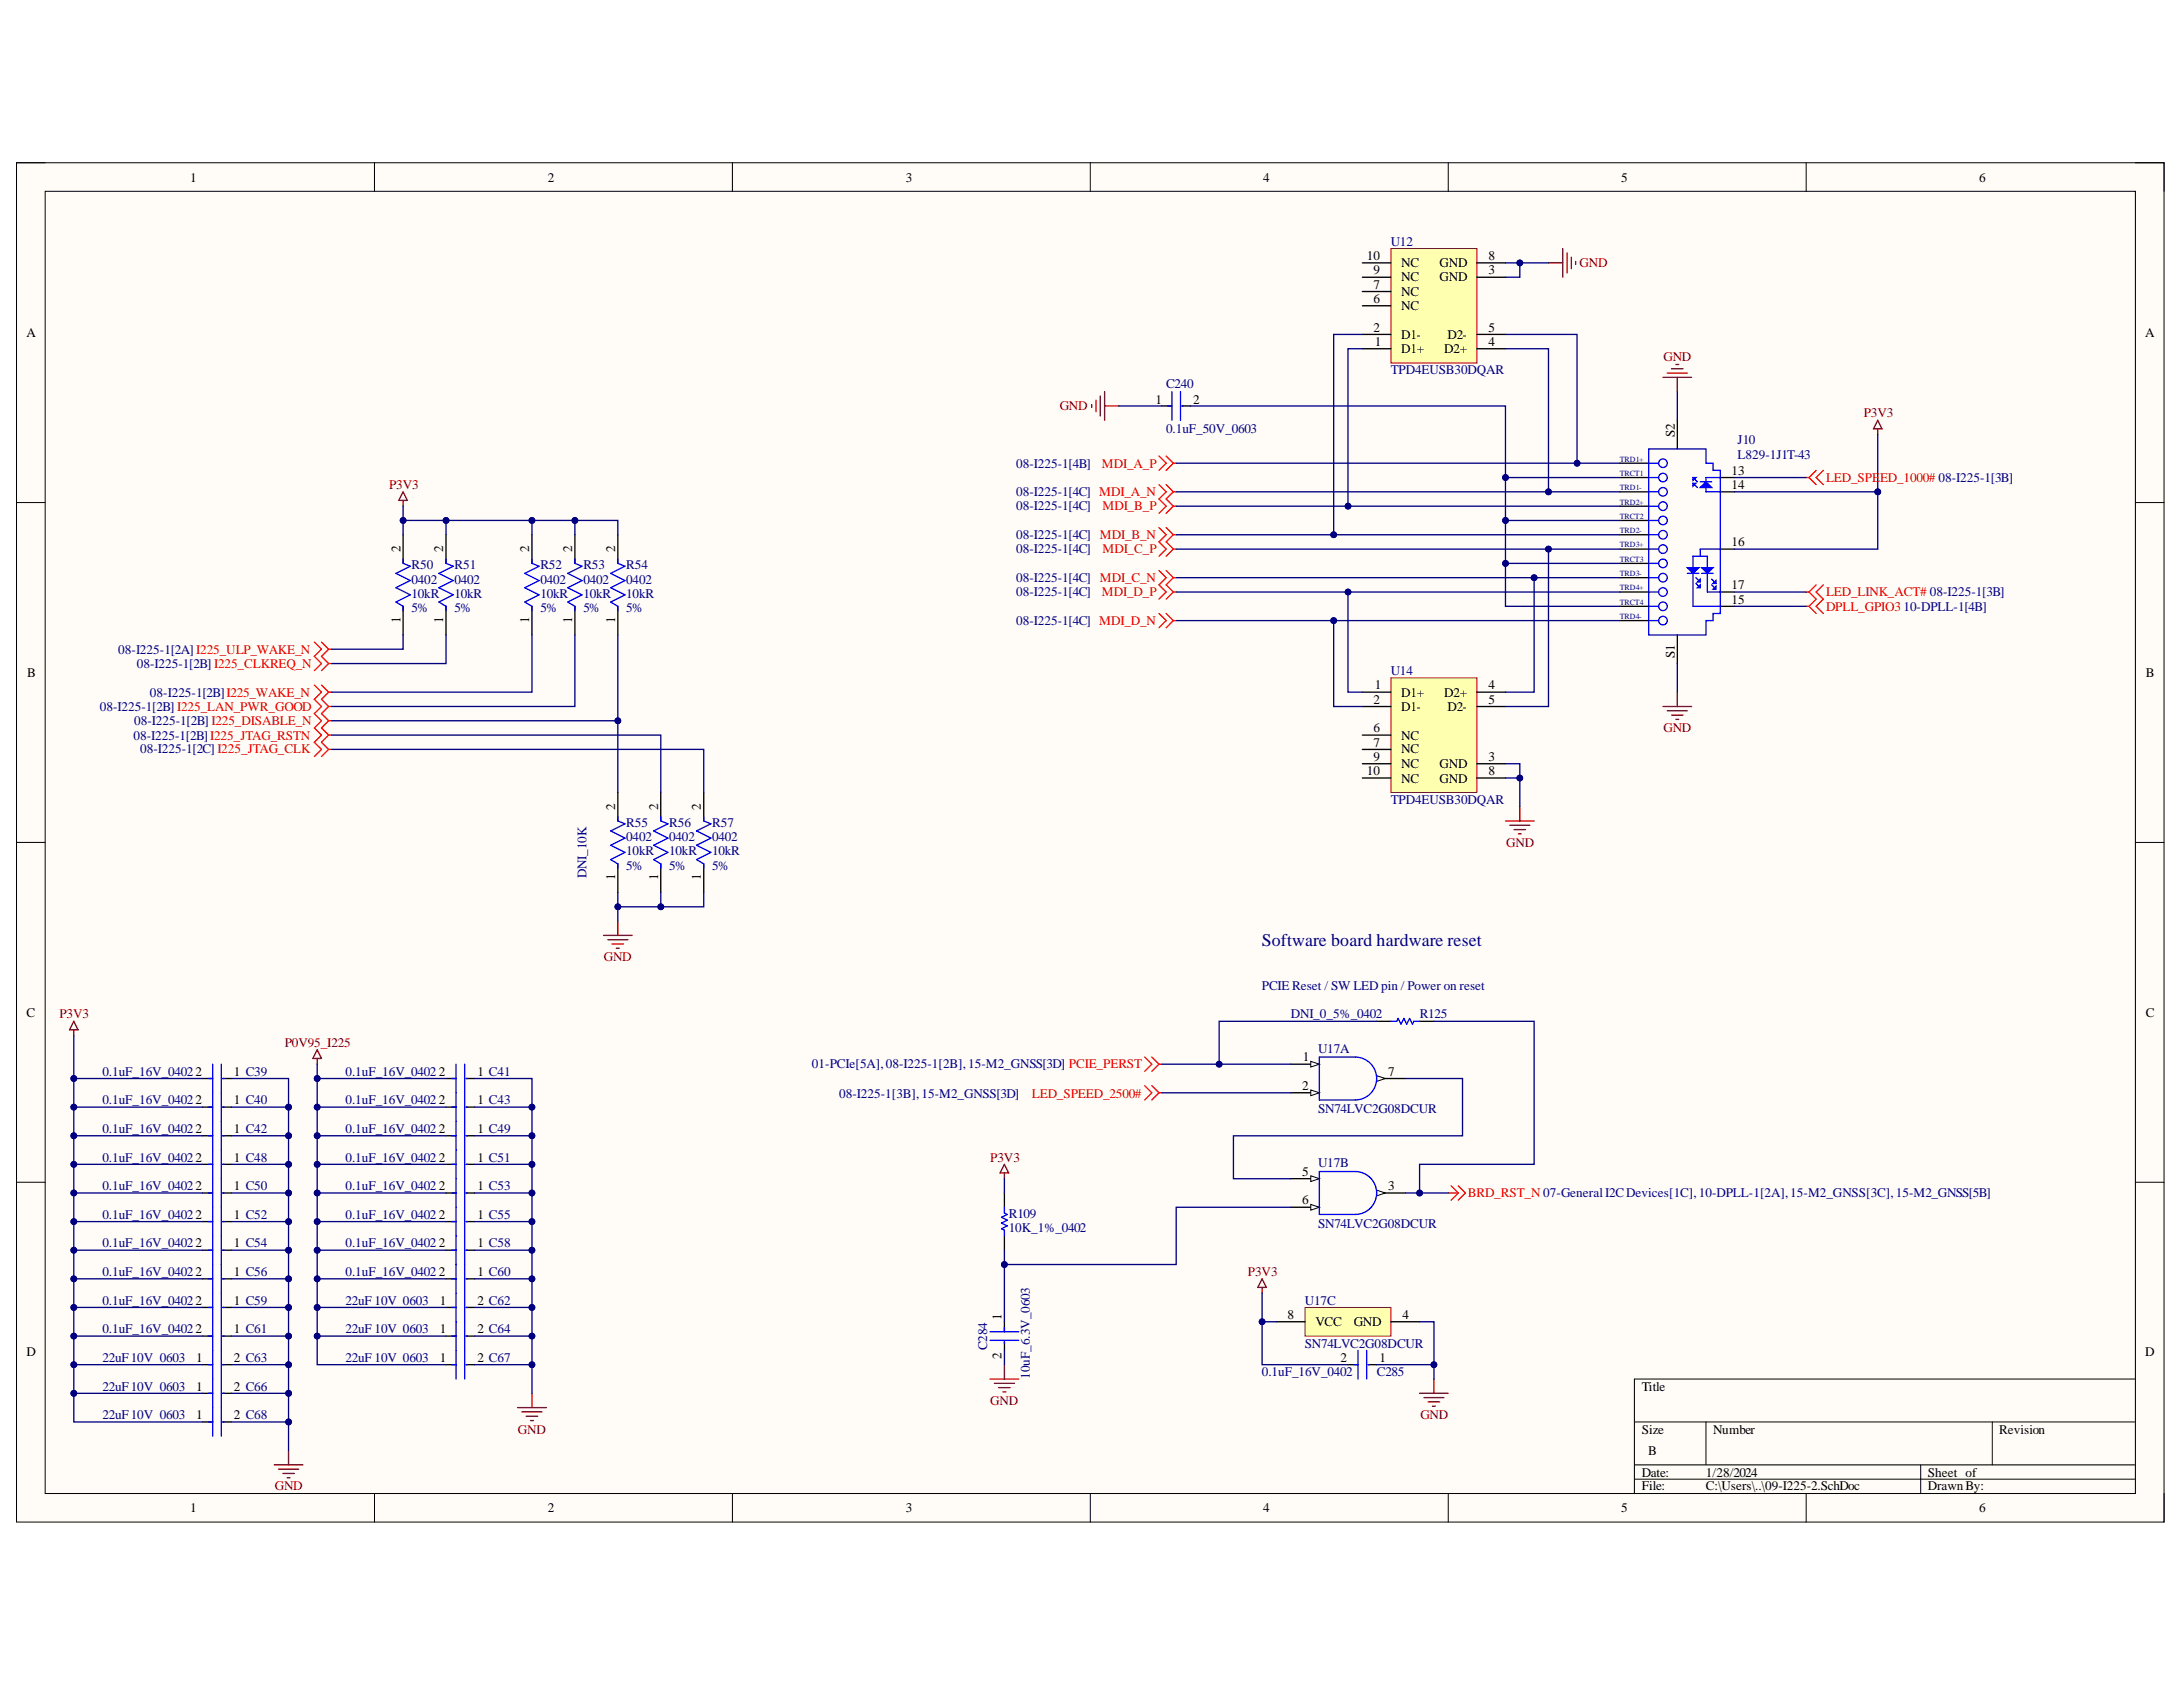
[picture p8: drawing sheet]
<svg xmlns="http://www.w3.org/2000/svg" width="279mm" height="216mm" viewBox="0 0 279 216" stroke-linecap="round" stroke-linejoin="round" font-family="sans-serif">
<defs><g id="words">
<text font-size="2.3" fill="#000080" x="161.5" y="121">Software board hardware reset</text>
<g font-size="1.7">
<text x="24.4" y="23.2">1</text>
<text x="70.1" y="23.2">2</text>
<text x="115.9" y="23.2">3</text>
<text x="161.7" y="23.2">4</text>
<text x="207.5" y="23.2">5</text>
<text x="253.3" y="23.2">6</text>
<text x="174.9" y="33.3">10</text>
<text x="175.8" y="35.1">9</text>
<text x="179.3" y="34.2">NC</text>
<text x="184.2" y="34.2">GND</text>
<text x="190.5" y="35.1">3</text>
<text x="190.5" y="33.3">8</text>
<text x="175.8" y="38.8">6</text>
<text x="175.8" y="36.9">7</text>
<text x="179.3" y="39.7">NC</text>
<text x="179.3" y="37.9">NC</text>
<text x="179.3" y="36">NC</text>
<text x="184.2" y="36">GND</text>
<text x="3.4" y="43.1">A</text>
<text x="175.8" y="42.4">2</text>
<text x="176" y="44.3">1</text>
<text x="179.3" y="45.2">D1+</text>
<text x="179.3" y="43.4">D1-</text>
<text x="184.8" y="45.2">D2+</text>
<text x="185.3" y="43.4">D2-</text>
<text x="190.5" y="44.3">4</text>
<text x="190.5" y="42.4">5</text>
<text x="274.6" y="43.1">A</text>
<text x="147.9" y="51.6">1</text>
<text x="152.7" y="51.6">2</text>
<text x="214.3" y="56" transform="rotate(-90 214.3 56)">S2</text>
<text x="221.6" y="62.6">14</text>
<text x="221.6" y="60.8">13</text>
<text x="51.2" y="70.7" transform="rotate(-90 51.2 70.7)">2</text>
<text x="56.7" y="70.7" transform="rotate(-90 56.7 70.7)">2</text>
<text x="67.7" y="70.7" transform="rotate(-90 67.7 70.7)">2</text>
<text x="73.2" y="70.7" transform="rotate(-90 73.2 70.7)">2</text>
<text x="78.7" y="70.7" transform="rotate(-90 78.7 70.7)">2</text>
<text x="221.6" y="69.9">16</text>
<text x="221.6" y="77.2">15</text>
<text x="221.6" y="75.4">17</text>
<text x="51.2" y="79.7" transform="rotate(-90 51.2 79.7)">1</text>
<text x="56.7" y="79.7" transform="rotate(-90 56.7 79.7)">1</text>
<text x="67.7" y="79.7" transform="rotate(-90 67.7 79.7)">1</text>
<text x="73.2" y="79.7" transform="rotate(-90 73.2 79.7)">1</text>
<text x="78.7" y="79.7" transform="rotate(-90 78.7 79.7)">1</text>
<text x="3.5" y="86.6">B</text>
<text x="176" y="88.2">1</text>
<text x="179.3" y="89.2">D1+</text>
<text x="184.8" y="89.2">D2+</text>
<text x="190.5" y="88.2">4</text>
<text x="214.3" y="84.3" transform="rotate(-90 214.3 84.3)">S1</text>
<text x="274.6" y="86.6">B</text>
<text x="175.8" y="90.1">2</text>
<text x="175.8" y="93.7">6</text>
<text x="175.8" y="95.6">7</text>
<text x="179.3" y="90.9">D1-</text>
<text x="179.3" y="94.7">NC</text>
<text x="185.3" y="90.9">D2-</text>
<text x="190.5" y="90.1">5</text>
<text x="174.9" y="99.2">10</text>
<text x="175.8" y="97.4">9</text>
<text x="179.3" y="96.4">NC</text>
<text x="179.3" y="98.3">NC</text>
<text x="179.3" y="100.1">NC</text>
<text x="184.2" y="98.3">GND</text>
<text x="184.2" y="100.1">GND</text>
<text x="190.5" y="97.4">3</text>
<text x="190.5" y="99.2">8</text>
<text x="78.7" y="103.6" transform="rotate(-90 78.7 103.6)">2</text>
<text x="84.2" y="103.6" transform="rotate(-90 84.2 103.6)">2</text>
<text x="89.7" y="103.6" transform="rotate(-90 89.7 103.6)">2</text>
<text x="78.7" y="112.7" transform="rotate(-90 78.7 112.7)">1</text>
<text x="84.2" y="112.7" transform="rotate(-90 84.2 112.7)">1</text>
<text x="89.7" y="112.7" transform="rotate(-90 89.7 112.7)">1</text>
<text x="3.4" y="130.1">C</text>
<text x="274.6" y="130.1">C</text>
<text x="29.9" y="137.7">1 C39</text>
<text x="61.1" y="137.7">1 C41</text>
<text x="166.7" y="135.8">1</text>
<text x="177.7" y="137.7">7</text>
<text x="29.9" y="141.3">1 C40</text>
<text x="61.1" y="141.3">1 C43</text>
<text x="166.7" y="139.5">2</text>
<text x="29.9" y="145">1 C42</text>
<text x="29.9" y="148.7">1 C48</text>
<text x="61.1" y="145">1 C49</text>
<text x="61.1" y="148.7">1 C51</text>
<text x="29.9" y="152.3">1 C50</text>
<text x="61.1" y="152.3">1 C53</text>
<text x="166.7" y="150.5">5</text>
<text x="166.7" y="154.1">6</text>
<text x="177.7" y="152.3">3</text>
<text x="29.9" y="156">1 C52</text>
<text x="29.9" y="159.6">1 C54</text>
<text x="61.1" y="156">1 C55</text>
<text x="61.1" y="159.6">1 C58</text>
<text x="29.9" y="163.3">1 C56</text>
<text x="29.9" y="167">1 C59</text>
<text x="56.3" y="167">1</text>
<text x="61.1" y="163.3">1 C60</text>
<text x="61.1" y="167">2 C62</text>
<text x="3.4" y="173.6">D</text>
<text x="29.9" y="170.6">1 C61</text>
<text x="56.3" y="170.6">1</text>
<text x="61.1" y="170.6">2 C64</text>
<text x="128.2" y="173.9" transform="rotate(-90 128.2 173.9)">2</text>
<text x="128.2" y="168.9" transform="rotate(-90 128.2 168.9)">1</text>
<text x="164.8" y="168.8">8</text>
<text x="168.4" y="169.7">VCC</text>
<text x="173.3" y="169.7">GND</text>
<text x="179.5" y="168.8">4</text>
<text x="274.6" y="173.6">D</text>
<text x="25.1" y="174.3">1</text>
<text x="25.1" y="178">1</text>
<text x="29.9" y="174.3">2 C63</text>
<text x="29.9" y="178">2 C66</text>
<text x="56.3" y="174.3">1</text>
<text x="61.1" y="174.3">2 C67</text>
<text x="171.6" y="174.3">2</text>
<text x="176.6" y="174.3">1</text>
<text x="210.1" y="178">Title</text>
<text x="25.1" y="181.6">1</text>
<text x="29.9" y="181.6">2 C68</text>
<text x="210.1" y="183.5">Size</text>
<text x="219.3" y="183.5">Number</text>
<text x="255.9" y="183.5">Revision</text>
<text x="210.1" y="189">Date:</text>
<text x="210.1" y="190.7">File:</text>
<text x="211" y="186.2">B</text>
<text x="218.3" y="189">1/28/2024</text>
<text x="218.3" y="190.7">C:\Users\..\09-I225-2.SchDoc</text>
<text x="246.7" y="189">Sheet of</text>
<text x="246.7" y="190.7">DrawnBy:</text>
<text x="24.4" y="193.5">1</text>
<text x="70.1" y="193.5">2</text>
<text x="115.9" y="193.5">3</text>
<text x="161.7" y="193.5">4</text>
<text x="207.5" y="193.5">5</text>
<text x="253.3" y="193.5">6</text>
</g>
<g font-size="1.7" fill="#000080">
<text x="178" y="31.4">U12</text>
<text x="178" y="47.9">TPD4EUSB30DQAR</text>
<text x="149.2" y="49.6">C240</text>
<text x="130" y="59.8">08-I225-1[4B]</text>
<text x="149.2" y="55.4">0.1uF_50V_0603</text>
<text x="222.4" y="56.9">J10</text>
<text x="222.4" y="58.7">L829-1J1T-43</text>
<text x="130" y="63.5">08-I225-1[4C] MDI_A_N</text>
<text x="130" y="65.3">08-I225-1[4C]</text>
<text x="130" y="69">08-I225-1[4C] MDI_B_N</text>
<text x="130" y="70.8">08-I225-1[4C]</text>
<text x="52.7" y="74.7">0402</text>
<text x="52.7" y="76.5">10kR</text>
<text x="52.7" y="72.9">R50</text>
<text x="58.2" y="74.7">0402</text>
<text x="58.2" y="76.5">10kR</text>
<text x="58.2" y="72.9">R51</text>
<text x="69.2" y="74.7">0402</text>
<text x="69.2" y="76.5">10kR</text>
<text x="69.2" y="72.9">R52</text>
<text x="74.7" y="74.7">0402</text>
<text x="74.7" y="76.5">10kR</text>
<text x="74.7" y="72.9">R53</text>
<text x="80.2" y="74.7">0402</text>
<text x="80.2" y="76.5">10kR</text>
<text x="80.2" y="72.9">R54</text>
<text x="130" y="74.5">08-I225-1[4C] MDI_C_N</text>
<text x="130" y="76.3">08-I225-1[4C]</text>
<text x="15.1" y="83.7">08-I225-1[2A] I225_ULP_WAKE_N</text>
<text x="52.7" y="78.3">5%</text>
<text x="58.2" y="78.3">5%</text>
<text x="69.2" y="78.3">5%</text>
<text x="74.7" y="78.3">5%</text>
<text x="80.2" y="78.3">5%</text>
<text x="130" y="80">08-I225-1[4C] MDI_D_N</text>
<text x="17.5" y="85.4">08-I225-1[2B] I225_CLKREQ_N</text>
<text x="19.2" y="89.2">08-I225-1[2B]I225_WAKE_N</text>
<text x="178" y="86.4">U14</text>
<text x="12.8" y="90.9">08-I225-1[2B] I225_LAN_PWR_GOOD</text>
<text x="17.1" y="94.7">08-I225-1[2B]I225_JTAG_RSTN</text>
<text x="17.2" y="92.8">08-I225-1[2B] I225_DISABLE_N</text>
<text x="17.9" y="96.4">08-I225-1[2C] I225_JTAG_CLK</text>
<text x="80.2" y="107.7">0402</text>
<text x="80.2" y="105.8">R55</text>
<text x="85.7" y="107.7">0402</text>
<text x="85.7" y="105.8">R56</text>
<text x="91.2" y="107.7">0402</text>
<text x="91.2" y="105.8">R57</text>
<text x="178" y="102.9">TPD4EUSB30DQAR</text>
<text x="75.1" y="112.4" transform="rotate(-90 75.1 112.4)">DNI_10K</text>
<text x="80.2" y="109.4">10kR</text>
<text x="80.2" y="111.3">5%</text>
<text x="85.7" y="109.4">10kR</text>
<text x="85.7" y="111.3">5%</text>
<text x="91.2" y="109.4">10kR</text>
<text x="91.2" y="111.3">5%</text>
<text x="161.5" y="126.7">PCIE Reset / SW LED pin / Power on reset</text>
<text x="165.2" y="130.3">DNI_0_5%_0402</text>
<text x="181.7" y="130.3">R125</text>
<text x="13.1" y="137.7">0.1uF_16V_04022</text>
<text x="44.2" y="137.7">0.1uF_16V_04022</text>
<text x="103.9" y="136.7">01-PCIe[5A],08-I225-1[2B],15-M2_GNSS[3D] PCIE_PERST</text>
<text x="168.7" y="134.7">U17A</text>
<text x="13.1" y="141.3">0.1uF_16V_04022</text>
<text x="44.2" y="141.3">0.1uF_16V_04022</text>
<text x="107.4" y="140.5">08-I225-1[3B],15-M2_GNSS[3D]</text>
<text x="168.7" y="142.4">SN74LVC2G08DCUR</text>
<text x="13.1" y="145">0.1uF_16V_04022</text>
<text x="13.1" y="148.7">0.1uF_16V_04022</text>
<text x="44.2" y="145">0.1uF_16V_04022</text>
<text x="44.2" y="148.7">0.1uF_16V_04022</text>
<text x="168.7" y="149.4">U17B</text>
<text x="13.1" y="152.3">0.1uF_16V_04022</text>
<text x="44.2" y="152.3">0.1uF_16V_04022</text>
<text x="129.1" y="155.8">R109</text>
<text x="13.1" y="156">0.1uF_16V_04022</text>
<text x="13.1" y="159.6">0.1uF_16V_04022</text>
<text x="44.2" y="156">0.1uF_16V_04022</text>
<text x="44.2" y="159.6">0.1uF_16V_04022</text>
<text x="129.1" y="157.6">10K_1%_0402</text>
<text x="168.7" y="157.1">SN74LVC2G08DCUR</text>
<text x="13.1" y="163.3">0.1uF_16V_04022</text>
<text x="13.1" y="167">0.1uF_16V_04022</text>
<text x="44.2" y="163.3">0.1uF_16V_04022</text>
<text x="44.2" y="167">22uF 10V 0603</text>
<text x="167" y="167">U17C</text>
<text x="13.1" y="170.6">0.1uF_16V_04022</text>
<text x="44.2" y="170.6">22uF 10V 0603</text>
<text x="126.3" y="172.8" transform="rotate(-90 126.3 172.8)">C284</text>
<text x="167" y="172.5">SN74LVC2G08DCUR</text>
<text x="13.1" y="174.3">22uF10V 0603</text>
<text x="13.1" y="178">22uF10V 0603</text>
<text x="44.2" y="174.3">22uF 10V 0603</text>
<text x="131.8" y="176.5" transform="rotate(-90 131.8 176.5)">10uF_6.3V_0603</text>
<text x="161.5" y="176.1">0.1uF_16V_0402</text>
<text x="176.2" y="176.1">C285</text>
<text x="13.1" y="181.6">22uF10V 0603</text>
</g>
<g font-size="1.7" fill="#800000">
<text x="202.2" y="34.2">GND</text>
<text x="212.9" y="46.1">GND</text>
<text x="135.6" y="52.5">GND</text>
<text x="238.5" y="53.4">P3V3</text>
<text x="49.8" y="62.6">P3V3</text>
<text x="212.9" y="93.7">GND</text>
<text x="192.8" y="108.3">GND</text>
<text x="77.3" y="123">GND</text>
<text x="7.6" y="130.3">P3V3</text>
<text x="36.4" y="134">P0V95_I225</text>
<text x="126.7" y="148.7">P3V3</text>
<text x="159.7" y="163.3">P3V3</text>
<text x="126.7" y="179.8">GND</text>
<text x="66.3" y="183.5">GND</text>
<text x="181.8" y="181.6">GND</text>
<text x="35.2" y="190.7">GND</text>
</g>
<g font-size="1.7" fill="#f00">
<text x="141" y="59.8">MDI_A_P</text>
<text x="141.1" y="65.3">MDI_B_P</text>
<text x="233.7" y="61.7">LED_SPE</text>
<text x="240.6" y="61.7">ED_1000# 08-I225-1[3B]</text>
<text x="141.1" y="70.8">MDI_C_P</text>
<text x="141" y="76.3">MDI_D_P</text>
<text x="233.7" y="76.3">LED_LINK_ACT# 08-I225-1[3B]</text>
<text x="233.7" y="78.2">DPLL_GPIO310-DPLL-1[4B]</text>
<text x="132.1" y="140.5">LED_SPEED_2500#</text>
<text x="187.9" y="153.2">BRD_RST_N 07-GeneralI2CDevices[1C],10-DPLL-1[2A],15-M2_GNSS[3C],15-M2_GNSS[5B]</text>
</g>
<g font-size="1" fill="#000080">
<text x="207.3" y="59.1">TRD1+</text>
<text x="207.3" y="60.9">TRCT1</text>
<text x="207.3" y="62.7">TRD1-</text>
<text x="207.3" y="64.6">TRD2+</text>
<text x="207.3" y="66.4">TRCT2</text>
<text x="207.3" y="68.2">TRD2-</text>
<text x="207.3" y="70.1">TRD3+</text>
<text x="207.3" y="71.9">TRCT3</text>
<text x="207.3" y="73.7">TRD3-</text>
<text x="207.3" y="75.6">TRD4+</text>
<text x="207.3" y="77.4">TRCT4</text>
<text x="207.3" y="79.2">TRD4-</text>
</g>
</g></defs>
<path d="M2.1 20.8h274.9v174h-274.9z" fill-rule="evenodd" fill="#fffcf8"/>
<path d="M2.1 20.8h274.9v174h-274.9z" fill="none" stroke="#000" stroke-width=".13"/>
<path d="M5.8 24.5h267.5v166.6h-267.5z" fill-rule="evenodd" fill="#fffcf8"/>
<g fill="none" stroke="#000" stroke-width=".13">
<path d="M2.1 20.8h3.7M5.8 24.5h267.5v166.6h-267.5zM47.9 20.8v3.7M93.7 20.8v3.7M139.5 20.8v3.7M185.4 20.8v3.7M231.2 20.8v3.7M273.3 20.8h3.7v3.7M2.1 64.3h3.7M273.3 64.3h3.7M2.1 107.8h3.7M273.3 107.8h3.7"/>
<path d="M2.1 151.3h3.7M273.3 151.3h3.7M273.3 176.5h-64.1v14.6M47.9 191.1v3.7M93.7 191.1v3.7M139.5 191.1v3.7M185.4 191.1v3.7M209.2 182h64.1M209.2 187.5h64.1M209.2 189.3h64.1M218.3 182v5.5M231.2 191.1v3.7"/>
<path d="M245.8 187.5v3.6M255 182v5.5M277 191.1v3.7"/>
</g>
<g fill="none" stroke="#f00" stroke-width=".17">
<path d="M40.2 82.2l.9 .9-.9 .9 .9 .9-.9 .9M40.2 87.7l.9 .9-.9 .9 .9 .9-.9 .9 .9 .9-.9 1 .9 .9-.9 .9 .9 .9-.9 .9M41.1 87.7l1 .9M41.1 82.2l1 .9M42.1 84.9l-1 .9M42.1 83.1l-1 .9 1 .9M42.1 84.9h.3M42.1 88.6l-1 .9 1 .9M42.1 88.6h.3M42.1 90.4l-1 .9 1 .9M42.1 90.4h.3M42.1 92.2l-1 1 1 .9"/>
<path d="M42.1 92.2h.3M42.1 83.1h.3M42.1 94.1l-1 .9 1 .9M42.1 94.1h.3M42.1 95.9l-1 .9M42.1 95.9h.3M146.5 138.9l.9 1-.9 .9M146.5 135.3l.9 .9-.9 .9M147.4 138.9l.9 1M147.4 135.3l.9 .9M148.3 139.9l-.9 .9M148.3 139.9h.4"/>
<path d="M148.3 136.2l-.9 .9M148.3 136.2h.4"/>
</g>
<g fill="none" stroke="#000" stroke-width=".17">
<path d="M51.6 68.4v3.7M51.6 77.6v3.7M57.1 68.4v3.7M57.1 77.6v3.7M68.1 68.4v3.7M68.1 77.6v3.7M73.6 68.4v3.7M73.6 77.6v3.7M79.1 68.4v3.7M79.1 77.6v3.7M79.1 101.4v3.7M79.1 110.6v3.6"/>
<path d="M84.6 101.4v3.7M84.6 110.6v3.6M90.1 101.4v3.7M90.1 110.6v3.6M25.9 138h1.3M28.5 138h1.1M57.1 138h1.3M59.7 138h1.1M176.2 138h3.7M25.9 141.7h1.3M25.9 145.4h1.3M25.9 149h1.3"/>
<path d="M25.9 152.7h1.3M25.9 156.3h1.3M25.9 160h1.3M28.5 141.7h1.1M28.5 145.4h1.1M28.5 149h1.1M28.5 152.7h1.1M28.5 156.3h1.1M28.5 160h1.1M57.1 141.7h1.3M57.1 145.4h1.3M57.1 149h1.3"/>
<path d="M57.1 152.7h1.3M57.1 156.3h1.3M57.1 160h1.3M59.7 141.7h1.1M59.7 145.4h1.1M59.7 149h1.1M59.7 152.7h1.1M59.7 156.3h1.1M59.7 160h1.1M128.6 152.7v1.8M128.6 158.2v1.8M25.9 163.7h1.3"/>
<path d="M25.9 167.3h1.3M25.9 171h1.3M25.9 174.6h1.3M25.9 178.3h1.3M28.5 163.7h1.1M28.5 167.3h1.1M28.5 171h1.1M28.5 174.6h1.1M28.5 178.3h1.1M57.1 163.7h1.3M57.1 167.3h1.3M57.1 171h1.3"/>
<path d="M57.1 174.6h1.3M59.7 163.7h1.1M59.7 167.3h1.1M59.7 171h1.1M59.7 174.6h1.1M128.6 169.2v1.2M128.6 171.7v1.1M25.9 182h1.3M28.5 182h1.1"/>
</g>
<g fill="none" stroke="#00f" stroke-width=".17">
<path d="M51.6 71.5v.6l.9 .4-1.8 .9 1.8 .9-1.8 .9 1.8 .9-1.8 .9 .9 .6v.5M57.1 71.5v.6l.9 .4-1.8 .9 1.8 .9-1.8 .9 1.8 .9-1.8 .9 .9 .6v.5M68.1 71.5v.6l.9 .4-1.8 .9 1.8 .9-1.8 .9 1.8 .9-1.8 .9 .9 .6v.5M73.6 71.5v.6l.9 .4-1.8 .9 1.8 .9-1.8 .9 1.8 .9-1.8 .9 .9 .6v.5M79.1 71.5v.6l.9 .4-1.8 .9 1.8 .9-1.8 .9 1.8 .9-1.8 .9 .9 .6v.5M79.1 104.5v.6l.9 .3-1.8 .9 1.8 1-1.8 .9 1.8 .9-1.8 .9 .9 .6v.5M84.6 104.5v.6l.9 .3-1.8 .9 1.8 1-1.8 .9 1.8 .9-1.8 .9 .9 .6v.5M90.1 104.5v.6l.9 .3-1.8 .9 1.8 1-1.8 .9 1.8 .9-1.8 .9 .9 .6v.5M26.7 138h.5M27.2 136.2v47.6M28.3 136.2v47.6M28.5 138h.2"/>
<path d="M57.8 138h.6M58.4 136.2v40.3M59.5 136.2v40.3M59.7 138h.1M26.7 141.7h.5M26.7 145.4h.5M26.7 149h.5M26.7 152.7h.5M26.7 156.3h.5M26.7 160h.5M28.5 141.7h.2M28.5 145.4h.2"/>
<path d="M28.5 149h.2M28.5 152.7h.2M28.5 156.3h.2M28.5 160h.2M57.8 141.7h.6M57.8 145.4h.6M57.8 149h.6M57.8 152.7h.6M57.8 156.3h.6M57.8 160h.6M59.7 141.7h.1M59.7 145.4h.1"/>
<path d="M59.7 149h.1M59.7 152.7h.1M59.7 156.3h.1M59.7 160h.1M128.6 154.5v.7l.3 .2-.7 .4 .7 .4-.7 .3 .7 .4-.7 .4 .4 .1v.8M26.7 163.7h.5M26.7 167.3h.5M26.7 171h.5M26.7 174.6h.5M26.7 178.3h.5M28.5 163.7h.2M28.5 167.3h.2"/>
<path d="M28.5 171h.2M28.5 174.6h.2M28.5 178.3h.2M57.8 163.7h.6M57.8 167.3h.6M57.8 171h.6M57.8 174.6h.6M59.7 163.7h.1M59.7 167.3h.1M59.7 171h.1M59.7 174.6h.1M126.7 170.4h3.7"/>
<path d="M126.7 171.5h3.7M128.6 169.9v.5M128.6 171.7v.2M26.7 182h.5M28.5 182h.2"/>
</g>
<g fill="none" stroke="#800000" stroke-width=".17">
<path d="M51.6 62.9l.5 1.1h-1.1zM51.6 64v.8M77.2 119.7h3.7M79.1 117.9v1.8M9.4 130.7l.6 1.1h-1.1zM9.4 131.8v.7M40.6 134.4l.5 1.1h-1.1zM40.6 135.5v.7M77.8 120.3h2.6M78.3 120.8h1.5M78.9 121.4h.4M128.6 149l.5 1.1h-1.1z"/>
<path d="M128.6 150.1v.7M68.1 178.3v1.8M126.7 176.5h3.7M127.3 177h2.5M127.8 177.6h1.5M128.4 178.1h.3M128.6 174.6v1.9M35.1 187.5h3.7M35.7 188h2.5M36.2 188.6h1.5M36.8 189.1h.3M36.9 185.6v1.9"/>
<path d="M66.2 180.1h3.7M66.8 180.7h2.6M67.3 181.3h1.5M67.9 181.8h.4"/>
</g>
<path d="M176.2 137.7l1.1 .3-1.1 .4z" fill="#f8fcff"/>
<path d="M176.2 137.7l1.1 .3-1.1 .4z" fill="none" stroke="#000" stroke-width=".13"/>
<path d="M165.2 136.2h3.7" fill="none" stroke="#000" stroke-width=".17"/>
<path d="M167.8 135.8l1.1 .4-1.1 .4z" fill="#f8fcff"/>
<path d="M167.8 135.8l1.1 .4-1.1 .4z" fill="none" stroke="#000" stroke-width=".13"/>
<path d="M165.2 139.9h3.7" fill="none" stroke="#000" stroke-width=".17"/>
<path d="M167.8 139.5l1.1 .4-1.1 .3z" fill="#f8fcff"/>
<path d="M167.8 139.5l1.1 .4-1.1 .3z" fill="none" stroke="#000" stroke-width=".13"/>
<path d="M168.9 135.3v5.5M168.9 135.3h4.5a2.75 2.75 0 0 1 2.8 2.7 2.75 2.75 0 0 1-2.8 2.8h-4.5" fill="none" stroke="#00f" stroke-width=".17"/>
<path d="M176.2 152.7h3.7" fill="none" stroke="#000" stroke-width=".17"/>
<path d="M176.2 152.3l1.1 .4-1.1 .3z" fill="#f8fcff"/>
<path d="M176.2 152.3l1.1 .4-1.1 .3z" fill="none" stroke="#000" stroke-width=".13"/>
<path d="M165.2 150.8h3.7" fill="none" stroke="#000" stroke-width=".17"/>
<path d="M167.8 150.5l1.1 .3-1.1 .4z" fill="#f8fcff"/>
<path d="M167.8 150.5l1.1 .3-1.1 .4z" fill="none" stroke="#000" stroke-width=".13"/>
<path d="M165.2 154.5h3.7" fill="none" stroke="#000" stroke-width=".17"/>
<path d="M167.8 154.1l1.1 .4-1.1 .4z" fill="#f8fcff"/>
<path d="M167.8 154.1l1.1 .4-1.1 .4z" fill="none" stroke="#000" stroke-width=".13"/>
<path d="M168.9 149.9v5.5M168.9 149.9h4.5a2.75 2.75 0 0 1 2.8 2.8 2.75 2.75 0 0 1-2.8 2.7h-4.5" fill="none" stroke="#00f" stroke-width=".17"/>
<path d="M167 167.3h11v3.7h-11z" fill-rule="evenodd" fill="#ffffb0"/>
<path d="M167 167.3h11v3.7h-11z" fill="none" stroke="#800000" stroke-width=".13"/>
<g fill="none" stroke="#000" stroke-width=".17">
<path d="M207.3 59.3h3.7M214.7 53.8v3.7M207.3 62.9h3.7M207.3 61.1h3.7M207.3 66.6h3.7M207.3 72.1h3.7M207.3 70.3h3.7M207.3 68.4h3.7M207.3 64.8h3.7M207.3 73.9h3.7M220.2 62.9h1.8M220.2 61.1h1.8"/>
<path d="M220.2 77.6h1.8M220.2 75.8h1.8M220.2 70.3h1.8M214.7 81.3v3.6M176.2 130.7h1.8M181.7 130.7h1.8M163.4 169.2h3.6M172.5 174.6h1.3M175.1 174.6h1.1M178 169.2h3.7"/>
</g>
<path d="M161.5 163.7l.6 1.1h-1.1zM161.5 164.8v.7M181.7 178.3h3.7M182.2 178.9h2.6M182.8 179.4h1.5M183.3 180h.4M183.5 176.5v1.8" fill="none" stroke="#800000" stroke-width=".17"/>
<g fill="none" stroke="#00f" stroke-width=".17">
<path d="M211 57.5h7.3v1.8h1v.9h.9v18.3h-.9v.9h-1v1.9h-7.3zM211 59.3h1.3M211 61.1h1.3M211 64.8h1.3M211 62.9h1.3M211 68.4h1.3M211 66.6h1.3M211 72.1h1.3M211 70.3h1.3M216.7 73.4v4.2M216.7 71.2h1.8v1.5M178 130.7h.8l.1-.4 .4 .8 .4-.8 .3 .8 .4-.8 .4 .8 .2-.4h.7"/>
<path d="M173.3 174.6h.5M173.8 172.8v3.7M174.9 172.8v3.7M175.1 174.6h.2"/>
<circle cx="212.8" cy="59.3" r=".55"/>
<circle cx="212.8" cy="61.1" r=".55"/>
<circle cx="212.8" cy="70.3" r=".55"/>
<circle cx="212.8" cy="68.4" r=".55"/>
<circle cx="212.8" cy="64.8" r=".55"/>
<circle cx="212.8" cy="66.6" r=".55"/>
<circle cx="212.8" cy="72.1" r=".55"/>
<circle cx="212.8" cy="62.9" r=".55"/>
</g>
<path d="M185.4 152.7h1.2M185.7 151.8l.9 .9M186.6 152.7l-.9 .9M186.6 151.8l1 .9-1 .9" fill="none" stroke="#f00" stroke-width=".17"/>
<path d="M217.8 72.7h1.5l-.8 .7z" fill="#00f"/>
<path d="M217.8 72.7h1.5l-.8 .7zM217.8 73.4h1.5M218.5 73.4v2.4M219.1 74.1l.5 .6M219.1 74.8l.5 .6" fill="none" stroke="#00f" stroke-width=".17"/>
<path d="M219.3 75.4l.3-.4v.4z" fill="#00f"/>
<path d="M219.3 75.4l.3-.4v.4z" fill="none" stroke="#00f" stroke-width=".17"/>
<path d="M219.3 74.7l.3-.4v.4z" fill="#00f"/>
<path d="M216.7 61.8l.5 .6M216.7 61.1l.5 .6M217.6 70.3h2.6M217.6 61.7h1.5M218.3 61.1v.6M219.3 74.7l.3-.4v.4z" fill="none" stroke="#00f" stroke-width=".17"/>
<path d="M216.7 61.1h.4l-.4 .4z" fill="#00f"/>
<path d="M216.7 61.1h.4l-.4 .4z" fill="none" stroke="#00f" stroke-width=".17"/>
<path d="M216.7 61.8h.4l-.4 .4z" fill="#00f"/>
<path d="M216.7 61.8h.4l-.4 .4zM218.3 62.4v.5" fill="none" stroke="#00f" stroke-width=".17"/>
<path d="M217.6 62.4l.7-.7 .8 .7z" fill="#00f"/>
<g fill="none" stroke="#00f" stroke-width=".17">
<path d="M211 73.9h1.3M211 75.8h1.3M211 77.6h1.3M211 79.4h1.3M216.7 77.6h3.5M217.6 62.4l.7-.7 .8 .7zM218.3 62.9h1.9M218.3 61.1h1.9M218.5 75.8h1.7"/>
<circle cx="212.8" cy="73.9" r=".55"/>
<circle cx="212.8" cy="75.8" r=".55"/>
<circle cx="212.8" cy="79.4" r=".55"/>
<circle cx="212.8" cy="77.6" r=".55"/>
</g>
<path d="M207.3 75.8h3.7M207.3 77.6h3.7M207.3 79.4h3.7" fill="none" stroke="#000" stroke-width=".17"/>
<path d="M216 72.7h1.4l-.7 .7z" fill="#00f"/>
<path d="M216 72.7h1.4l-.7 .7zM216 73.4h1.4M217.1 73.9l.5 .6M217.1 74.7l.5 .5" fill="none" stroke="#00f" stroke-width=".17"/>
<path d="M217.6 74.8v.4h-.4z" fill="#00f"/>
<path d="M217.6 74.8v.4h-.4z" fill="none" stroke="#00f" stroke-width=".17"/>
<path d="M217.2 74.5l.4-.4v.4z" fill="#00f"/>
<path d="M216.7 71.2v1.5M217.2 74.5l.4-.4v.4zM217.6 70.3v.9" fill="none" stroke="#00f" stroke-width=".17"/>
<path d="M212.8 48.3h3.7M213.4 47.7h2.6M213.9 47.2h1.5M214.5 46.6h.4M214.7 48.3v1.8M212.8 90.4h3.7M213.4 91h2.6M213.9 91.5h1.5M214.5 92.1h.4M214.7 88.6v1.8" fill="none" stroke="#800000" stroke-width=".17"/>
<path d="M178 31.8h11v14.7h-11z" fill-rule="evenodd" fill="#ffffb0"/>
<path d="M178 31.8h11v14.7h-11z" fill="none" stroke="#800000" stroke-width=".13"/>
<path d="M174.4 35.5h3.6M174.4 39.1h3.6M174.4 37.3h3.6M174.4 33.6h3.6M189 35.5h3.7M189 33.6h3.7M174.4 44.6h3.6M174.4 42.8h3.6M189 44.6h3.7M189 42.8h3.7" fill="none" stroke="#000" stroke-width=".17"/>
<path d="M178 86.8h11v14.6h-11z" fill-rule="evenodd" fill="#ffffb0"/>
<path d="M178 86.8h11v14.6h-11z" fill="none" stroke="#800000" stroke-width=".13"/>
<path d="M148.7 52h1.3M151.3 52h1.1M174.4 88.6h3.6M174.4 90.4h3.6M174.4 97.7h3.6M174.4 94.1h3.6M174.4 95.9h3.6M174.4 99.6h3.6M189 88.6h3.7M189 90.4h3.7M189 97.7h3.7M189 99.6h3.7" fill="none" stroke="#000" stroke-width=".17"/>
<g fill="none" stroke="#f00" stroke-width=".17">
<path d="M148.3 58.4l1 .9-1 .9M149.3 58.4l.9 .9M150.2 59.3l-.9 .9M150.2 59.3h.3M148.3 62l1 .9-1 1 1 .9-1 .9M148.3 67.5l1 .9-1 1 1 .9-1 .9M148.3 73l1 .9-1 .9 1 1-1 .9M148.3 78.5l1 .9-1 .9M149.3 62l.9 .9M149.3 67.5l.9 .9M149.3 73l.9 .9M149.3 78.5l.9 .9"/>
<path d="M150.2 62.9l-.9 1 .9 .9M150.2 62.9h.3M150.2 64.8l-.9 .9M150.2 64.8h.3M150.2 68.4l-.9 1 .9 .9M150.2 68.4h.3M150.2 70.3l-.9 .9M150.2 70.3h.3M150.2 73.9l-.9 .9 .9 1M150.2 73.9h.3M150.2 75.8l-.9 .9M150.2 75.8h.3"/>
<path d="M150.2 79.4l-.9 .9M150.2 79.4h.3"/>
</g>
<path d="M198.2 33.6h1.8M200 31.8v3.7M200.6 32.4v2.5M201.1 32.9v1.5M201.7 33.5v.3" fill="none" stroke="#800000" stroke-width=".17"/>
<path d="M149.4 52h.6M150 50.1v3.7M151.1 50.1v3.7M151.3 52h.2" fill="none" stroke="#00f" stroke-width=".17"/>
<path d="M51.6 81.3v1.8h-9.2M57.1 81.3v3.6h-14.7M68.1 81.3v7.3h-25.7M73.6 81.3v9.1h-31.2M79.1 81.3v10.9h-36.7" fill="none" stroke="#000080" stroke-width=".17"/>
<circle cx="79.1" cy="92.2" r=".37" fill="#000080"/>
<circle cx="79.1" cy="92.2" r=".37" fill="none" stroke="#000080" stroke-width=".13"/>
<path d="M79.1 92.2v9.2" fill="none" stroke="#000080" stroke-width=".17"/>
<circle cx="79.1" cy="92.2" r=".37" fill="#000080"/>
<circle cx="79.1" cy="92.2" r=".37" fill="none" stroke="#000080" stroke-width=".13"/>
<path d="M73.6 66.6v1.8" fill="none" stroke="#000080" stroke-width=".17"/>
<circle cx="73.6" cy="66.6" r=".37" fill="#000080"/>
<circle cx="73.6" cy="66.6" r=".37" fill="none" stroke="#000080" stroke-width=".13"/>
<path d="M68.1 66.6v1.8" fill="none" stroke="#000080" stroke-width=".17"/>
<circle cx="68.1" cy="66.6" r=".37" fill="#000080"/>
<circle cx="68.1" cy="66.6" r=".37" fill="none" stroke="#000080" stroke-width=".13"/>
<path d="M57.1 66.6v1.8" fill="none" stroke="#000080" stroke-width=".17"/>
<circle cx="57.1" cy="66.6" r=".37" fill="#000080"/>
<circle cx="57.1" cy="66.6" r=".37" fill="none" stroke="#000080" stroke-width=".13"/>
<path d="M84.6 114.2v1.9h-5.5" fill="none" stroke="#000080" stroke-width=".17"/>
<circle cx="84.6" cy="116.1" r=".37" fill="#000080"/>
<circle cx="84.6" cy="116.1" r=".37" fill="none" stroke="#000080" stroke-width=".13"/>
<circle cx="79.1" cy="116.1" r=".36" fill="#000080"/>
<circle cx="79.1" cy="116.1" r=".36" fill="none" stroke="#000080" stroke-width=".13"/>
<path d="M42.4 94.1h42.2v7.3M42.4 95.9h47.7v5.5M90.1 114.2v1.9h-5.5" fill="none" stroke="#000080" stroke-width=".17"/>
<circle cx="84.6" cy="116.1" r=".37" fill="#000080"/>
<circle cx="84.6" cy="116.1" r=".37" fill="none" stroke="#000080" stroke-width=".13"/>
<path d="M9.4 167.3h16.5" fill="none" stroke="#000080" stroke-width=".17"/>
<circle cx="9.4" cy="167.3" r=".37" fill="#000080"/>
<circle cx="9.4" cy="167.3" r=".37" fill="none" stroke="#000080" stroke-width=".13"/>
<path d="M9.4 163.7h16.5" fill="none" stroke="#000080" stroke-width=".17"/>
<circle cx="9.4" cy="163.7" r=".37" fill="#000080"/>
<circle cx="9.4" cy="163.7" r=".37" fill="none" stroke="#000080" stroke-width=".13"/>
<path d="M9.4 160h16.5" fill="none" stroke="#000080" stroke-width=".17"/>
<circle cx="9.4" cy="160" r=".37" fill="#000080"/>
<circle cx="9.4" cy="160" r=".37" fill="none" stroke="#000080" stroke-width=".13"/>
<path d="M9.4 156.3h16.5" fill="none" stroke="#000080" stroke-width=".17"/>
<circle cx="9.4" cy="156.3" r=".37" fill="#000080"/>
<circle cx="9.4" cy="156.3" r=".37" fill="none" stroke="#000080" stroke-width=".13"/>
<path d="M9.4 152.7h16.5" fill="none" stroke="#000080" stroke-width=".17"/>
<circle cx="9.4" cy="152.7" r=".37" fill="#000080"/>
<circle cx="9.4" cy="152.7" r=".37" fill="none" stroke="#000080" stroke-width=".13"/>
<path d="M9.4 149h16.5" fill="none" stroke="#000080" stroke-width=".17"/>
<circle cx="9.4" cy="149" r=".37" fill="#000080"/>
<circle cx="9.4" cy="149" r=".37" fill="none" stroke="#000080" stroke-width=".13"/>
<path d="M9.4 145.4h16.5" fill="none" stroke="#000080" stroke-width=".17"/>
<circle cx="9.4" cy="145.4" r=".37" fill="#000080"/>
<circle cx="9.4" cy="145.4" r=".37" fill="none" stroke="#000080" stroke-width=".13"/>
<path d="M9.4 141.7h16.5" fill="none" stroke="#000080" stroke-width=".17"/>
<circle cx="9.4" cy="141.7" r=".37" fill="#000080"/>
<circle cx="9.4" cy="141.7" r=".37" fill="none" stroke="#000080" stroke-width=".13"/>
<path d="M9.4 138h16.5" fill="none" stroke="#000080" stroke-width=".17"/>
<circle cx="9.4" cy="138" r=".37" fill="#000080"/>
<circle cx="9.4" cy="138" r=".37" fill="none" stroke="#000080" stroke-width=".13"/>
<path d="M9.4 171v3.6h16.5" fill="none" stroke="#000080" stroke-width=".17"/>
<circle cx="9.4" cy="174.7" r=".37" fill="#000080"/>
<circle cx="9.4" cy="174.7" r=".37" fill="none" stroke="#000080" stroke-width=".13"/>
<circle cx="9.4" cy="171" r=".37" fill="#000080"/>
<circle cx="9.4" cy="171" r=".37" fill="none" stroke="#000080" stroke-width=".13"/>
<path d="M9.4 178.3h16.5" fill="none" stroke="#000080" stroke-width=".17"/>
<circle cx="9.4" cy="178.3" r=".37" fill="#000080"/>
<circle cx="9.4" cy="178.3" r=".37" fill="none" stroke="#000080" stroke-width=".13"/>
<path d="M29.6 141.7h7.3" fill="none" stroke="#000080" stroke-width=".17"/>
<circle cx="36.9" cy="141.7" r=".37" fill="#000080"/>
<circle cx="36.9" cy="141.7" r=".37" fill="none" stroke="#000080" stroke-width=".13"/>
<path d="M29.6 145.4h7.3" fill="none" stroke="#000080" stroke-width=".17"/>
<circle cx="36.9" cy="145.4" r=".37" fill="#000080"/>
<circle cx="36.9" cy="145.4" r=".37" fill="none" stroke="#000080" stroke-width=".13"/>
<path d="M29.6 149h7.3" fill="none" stroke="#000080" stroke-width=".17"/>
<circle cx="36.9" cy="149" r=".37" fill="#000080"/>
<circle cx="36.9" cy="149" r=".37" fill="none" stroke="#000080" stroke-width=".13"/>
<path d="M29.6 152.7h7.3" fill="none" stroke="#000080" stroke-width=".17"/>
<circle cx="36.9" cy="152.7" r=".37" fill="#000080"/>
<circle cx="36.9" cy="152.7" r=".37" fill="none" stroke="#000080" stroke-width=".13"/>
<path d="M29.6 156.3h7.3" fill="none" stroke="#000080" stroke-width=".17"/>
<circle cx="36.9" cy="156.3" r=".37" fill="#000080"/>
<circle cx="36.9" cy="156.3" r=".37" fill="none" stroke="#000080" stroke-width=".13"/>
<path d="M29.6 160h7.3" fill="none" stroke="#000080" stroke-width=".17"/>
<circle cx="36.9" cy="160" r=".37" fill="#000080"/>
<circle cx="36.9" cy="160" r=".37" fill="none" stroke="#000080" stroke-width=".13"/>
<path d="M29.6 163.7h7.3" fill="none" stroke="#000080" stroke-width=".17"/>
<circle cx="36.9" cy="163.7" r=".37" fill="#000080"/>
<circle cx="36.9" cy="163.7" r=".37" fill="none" stroke="#000080" stroke-width=".13"/>
<path d="M29.6 167.3h7.3" fill="none" stroke="#000080" stroke-width=".17"/>
<circle cx="36.9" cy="167.3" r=".37" fill="#000080"/>
<circle cx="36.9" cy="167.3" r=".37" fill="none" stroke="#000080" stroke-width=".13"/>
<path d="M29.6 171h7.3" fill="none" stroke="#000080" stroke-width=".17"/>
<circle cx="36.9" cy="171" r=".37" fill="#000080"/>
<circle cx="36.9" cy="171" r=".37" fill="none" stroke="#000080" stroke-width=".13"/>
<path d="M29.6 174.6h7.3" fill="none" stroke="#000080" stroke-width=".17"/>
<circle cx="36.9" cy="174.7" r=".37" fill="#000080"/>
<circle cx="36.9" cy="174.7" r=".37" fill="none" stroke="#000080" stroke-width=".13"/>
<path d="M29.6 178.3h7.3" fill="none" stroke="#000080" stroke-width=".17"/>
<circle cx="36.9" cy="178.3" r=".37" fill="#000080"/>
<circle cx="36.9" cy="178.3" r=".37" fill="none" stroke="#000080" stroke-width=".13"/>
<path d="M29.6 182h7.3" fill="none" stroke="#000080" stroke-width=".17"/>
<circle cx="36.9" cy="182" r=".37" fill="#000080"/>
<circle cx="36.9" cy="182" r=".37" fill="none" stroke="#000080" stroke-width=".13"/>
<path d="M40.6 160h16.5" fill="none" stroke="#000080" stroke-width=".17"/>
<circle cx="40.6" cy="160" r=".37" fill="#000080"/>
<circle cx="40.6" cy="160" r=".37" fill="none" stroke="#000080" stroke-width=".13"/>
<path d="M40.6 156.3h16.5" fill="none" stroke="#000080" stroke-width=".17"/>
<circle cx="40.6" cy="156.3" r=".37" fill="#000080"/>
<circle cx="40.6" cy="156.3" r=".37" fill="none" stroke="#000080" stroke-width=".13"/>
<path d="M40.6 152.7h16.5" fill="none" stroke="#000080" stroke-width=".17"/>
<circle cx="40.6" cy="152.7" r=".37" fill="#000080"/>
<circle cx="40.6" cy="152.7" r=".37" fill="none" stroke="#000080" stroke-width=".13"/>
<path d="M40.6 149h16.5" fill="none" stroke="#000080" stroke-width=".17"/>
<circle cx="40.6" cy="149" r=".37" fill="#000080"/>
<circle cx="40.6" cy="149" r=".37" fill="none" stroke="#000080" stroke-width=".13"/>
<path d="M40.6 145.4h16.5" fill="none" stroke="#000080" stroke-width=".17"/>
<circle cx="40.6" cy="145.4" r=".37" fill="#000080"/>
<circle cx="40.6" cy="145.4" r=".37" fill="none" stroke="#000080" stroke-width=".13"/>
<path d="M40.6 141.7h16.5" fill="none" stroke="#000080" stroke-width=".17"/>
<circle cx="40.6" cy="141.7" r=".37" fill="#000080"/>
<circle cx="40.6" cy="141.7" r=".37" fill="none" stroke="#000080" stroke-width=".13"/>
<path d="M40.6 138h16.5" fill="none" stroke="#000080" stroke-width=".17"/>
<circle cx="40.6" cy="138" r=".37" fill="#000080"/>
<circle cx="40.6" cy="138" r=".37" fill="none" stroke="#000080" stroke-width=".13"/>
<path d="M40.6 163.7v3.6h16.5" fill="none" stroke="#000080" stroke-width=".17"/>
<circle cx="40.6" cy="167.3" r=".37" fill="#000080"/>
<circle cx="40.6" cy="167.3" r=".37" fill="none" stroke="#000080" stroke-width=".13"/>
<circle cx="40.6" cy="163.7" r=".37" fill="#000080"/>
<circle cx="40.6" cy="163.7" r=".37" fill="none" stroke="#000080" stroke-width=".13"/>
<path d="M40.6 171h16.5" fill="none" stroke="#000080" stroke-width=".17"/>
<circle cx="40.6" cy="171" r=".37" fill="#000080"/>
<circle cx="40.6" cy="171" r=".37" fill="none" stroke="#000080" stroke-width=".13"/>
<path d="M60.8 141.7h7.3" fill="none" stroke="#000080" stroke-width=".17"/>
<circle cx="68.1" cy="141.7" r=".37" fill="#000080"/>
<circle cx="68.1" cy="141.7" r=".37" fill="none" stroke="#000080" stroke-width=".13"/>
<path d="M60.8 145.4h7.3" fill="none" stroke="#000080" stroke-width=".17"/>
<circle cx="68.1" cy="145.4" r=".37" fill="#000080"/>
<circle cx="68.1" cy="145.4" r=".37" fill="none" stroke="#000080" stroke-width=".13"/>
<path d="M60.8 149h7.3" fill="none" stroke="#000080" stroke-width=".17"/>
<circle cx="68.1" cy="149" r=".37" fill="#000080"/>
<circle cx="68.1" cy="149" r=".37" fill="none" stroke="#000080" stroke-width=".13"/>
<path d="M60.8 152.7h7.3" fill="none" stroke="#000080" stroke-width=".17"/>
<circle cx="68.1" cy="152.7" r=".37" fill="#000080"/>
<circle cx="68.1" cy="152.7" r=".37" fill="none" stroke="#000080" stroke-width=".13"/>
<path d="M60.8 156.3h7.3" fill="none" stroke="#000080" stroke-width=".17"/>
<circle cx="68.1" cy="156.3" r=".37" fill="#000080"/>
<circle cx="68.1" cy="156.3" r=".37" fill="none" stroke="#000080" stroke-width=".13"/>
<path d="M60.8 160h7.3" fill="none" stroke="#000080" stroke-width=".17"/>
<circle cx="68.1" cy="160" r=".37" fill="#000080"/>
<circle cx="68.1" cy="160" r=".37" fill="none" stroke="#000080" stroke-width=".13"/>
<path d="M60.8 163.7h7.3" fill="none" stroke="#000080" stroke-width=".17"/>
<circle cx="68.1" cy="163.7" r=".37" fill="#000080"/>
<circle cx="68.1" cy="163.7" r=".37" fill="none" stroke="#000080" stroke-width=".13"/>
<path d="M60.8 167.3h7.3" fill="none" stroke="#000080" stroke-width=".17"/>
<circle cx="68.1" cy="167.3" r=".37" fill="#000080"/>
<circle cx="68.1" cy="167.3" r=".37" fill="none" stroke="#000080" stroke-width=".13"/>
<path d="M60.8 171h7.3" fill="none" stroke="#000080" stroke-width=".17"/>
<circle cx="68.1" cy="171" r=".37" fill="#000080"/>
<circle cx="68.1" cy="171" r=".37" fill="none" stroke="#000080" stroke-width=".13"/>
<path d="M60.8 174.6h7.3" fill="none" stroke="#000080" stroke-width=".17"/>
<circle cx="68.1" cy="174.7" r=".37" fill="#000080"/>
<circle cx="68.1" cy="174.7" r=".37" fill="none" stroke="#000080" stroke-width=".13"/>
<path d="M9.4 174.6v7.4h16.5" fill="none" stroke="#000080" stroke-width=".17"/>
<circle cx="9.4" cy="174.7" r=".37" fill="#000080"/>
<circle cx="9.4" cy="174.7" r=".37" fill="none" stroke="#000080" stroke-width=".13"/>
<circle cx="9.4" cy="178.3" r=".37" fill="#000080"/>
<circle cx="9.4" cy="178.3" r=".37" fill="none" stroke="#000080" stroke-width=".13"/>
<path d="M9.4 132.5v38.5h16.5" fill="none" stroke="#000080" stroke-width=".17"/>
<circle cx="9.4" cy="138" r=".37" fill="#000080"/>
<circle cx="9.4" cy="138" r=".37" fill="none" stroke="#000080" stroke-width=".13"/>
<circle cx="9.4" cy="141.7" r=".37" fill="#000080"/>
<circle cx="9.4" cy="141.7" r=".37" fill="none" stroke="#000080" stroke-width=".13"/>
<circle cx="9.4" cy="145.4" r=".37" fill="#000080"/>
<circle cx="9.4" cy="145.4" r=".37" fill="none" stroke="#000080" stroke-width=".13"/>
<circle cx="9.4" cy="149" r=".37" fill="#000080"/>
<circle cx="9.4" cy="149" r=".37" fill="none" stroke="#000080" stroke-width=".13"/>
<circle cx="9.4" cy="152.7" r=".37" fill="#000080"/>
<circle cx="9.4" cy="152.7" r=".37" fill="none" stroke="#000080" stroke-width=".13"/>
<circle cx="9.4" cy="156.3" r=".37" fill="#000080"/>
<circle cx="9.4" cy="156.3" r=".37" fill="none" stroke="#000080" stroke-width=".13"/>
<circle cx="9.4" cy="160" r=".37" fill="#000080"/>
<circle cx="9.4" cy="160" r=".37" fill="none" stroke="#000080" stroke-width=".13"/>
<circle cx="9.4" cy="163.7" r=".37" fill="#000080"/>
<circle cx="9.4" cy="163.7" r=".37" fill="none" stroke="#000080" stroke-width=".13"/>
<circle cx="9.4" cy="167.3" r=".37" fill="#000080"/>
<circle cx="9.4" cy="167.3" r=".37" fill="none" stroke="#000080" stroke-width=".13"/>
<circle cx="9.4" cy="171" r=".37" fill="#000080"/>
<circle cx="9.4" cy="171" r=".37" fill="none" stroke="#000080" stroke-width=".13"/>
<path d="M29.6 138h7.3v47.6" fill="none" stroke="#000080" stroke-width=".17"/>
<circle cx="36.9" cy="141.7" r=".37" fill="#000080"/>
<circle cx="36.9" cy="141.7" r=".37" fill="none" stroke="#000080" stroke-width=".13"/>
<circle cx="36.9" cy="145.4" r=".37" fill="#000080"/>
<circle cx="36.9" cy="145.4" r=".37" fill="none" stroke="#000080" stroke-width=".13"/>
<circle cx="36.9" cy="149" r=".37" fill="#000080"/>
<circle cx="36.9" cy="149" r=".37" fill="none" stroke="#000080" stroke-width=".13"/>
<circle cx="36.9" cy="152.7" r=".37" fill="#000080"/>
<circle cx="36.9" cy="152.7" r=".37" fill="none" stroke="#000080" stroke-width=".13"/>
<circle cx="36.9" cy="156.3" r=".37" fill="#000080"/>
<circle cx="36.9" cy="156.3" r=".37" fill="none" stroke="#000080" stroke-width=".13"/>
<circle cx="36.9" cy="160" r=".37" fill="#000080"/>
<circle cx="36.9" cy="160" r=".37" fill="none" stroke="#000080" stroke-width=".13"/>
<circle cx="36.9" cy="163.7" r=".37" fill="#000080"/>
<circle cx="36.9" cy="163.7" r=".37" fill="none" stroke="#000080" stroke-width=".13"/>
<circle cx="36.9" cy="167.3" r=".37" fill="#000080"/>
<circle cx="36.9" cy="167.3" r=".37" fill="none" stroke="#000080" stroke-width=".13"/>
<circle cx="36.9" cy="171" r=".37" fill="#000080"/>
<circle cx="36.9" cy="171" r=".37" fill="none" stroke="#000080" stroke-width=".13"/>
<circle cx="36.9" cy="174.7" r=".37" fill="#000080"/>
<circle cx="36.9" cy="174.7" r=".37" fill="none" stroke="#000080" stroke-width=".13"/>
<circle cx="36.9" cy="178.3" r=".37" fill="#000080"/>
<circle cx="36.9" cy="178.3" r=".37" fill="none" stroke="#000080" stroke-width=".13"/>
<circle cx="36.9" cy="182" r=".37" fill="#000080"/>
<circle cx="36.9" cy="182" r=".37" fill="none" stroke="#000080" stroke-width=".13"/>
<path d="M40.6 167.3v7.3h16.5" fill="none" stroke="#000080" stroke-width=".17"/>
<circle cx="40.6" cy="167.3" r=".37" fill="#000080"/>
<circle cx="40.6" cy="167.3" r=".37" fill="none" stroke="#000080" stroke-width=".13"/>
<circle cx="40.6" cy="171" r=".37" fill="#000080"/>
<circle cx="40.6" cy="171" r=".37" fill="none" stroke="#000080" stroke-width=".13"/>
<path d="M40.6 136.2v27.5h16.5" fill="none" stroke="#000080" stroke-width=".17"/>
<circle cx="40.6" cy="163.7" r=".37" fill="#000080"/>
<circle cx="40.6" cy="163.7" r=".37" fill="none" stroke="#000080" stroke-width=".13"/>
<circle cx="40.6" cy="160" r=".37" fill="#000080"/>
<circle cx="40.6" cy="160" r=".37" fill="none" stroke="#000080" stroke-width=".13"/>
<circle cx="40.6" cy="156.3" r=".37" fill="#000080"/>
<circle cx="40.6" cy="156.3" r=".37" fill="none" stroke="#000080" stroke-width=".13"/>
<circle cx="40.6" cy="152.7" r=".37" fill="#000080"/>
<circle cx="40.6" cy="152.7" r=".37" fill="none" stroke="#000080" stroke-width=".13"/>
<circle cx="40.6" cy="149" r=".37" fill="#000080"/>
<circle cx="40.6" cy="149" r=".37" fill="none" stroke="#000080" stroke-width=".13"/>
<circle cx="40.6" cy="145.4" r=".37" fill="#000080"/>
<circle cx="40.6" cy="145.4" r=".37" fill="none" stroke="#000080" stroke-width=".13"/>
<circle cx="40.6" cy="141.7" r=".37" fill="#000080"/>
<circle cx="40.6" cy="141.7" r=".37" fill="none" stroke="#000080" stroke-width=".13"/>
<circle cx="40.6" cy="138" r=".37" fill="#000080"/>
<circle cx="40.6" cy="138" r=".37" fill="none" stroke="#000080" stroke-width=".13"/>
<path d="M60.8 138h7.3v40.3" fill="none" stroke="#000080" stroke-width=".17"/>
<circle cx="68.1" cy="141.7" r=".37" fill="#000080"/>
<circle cx="68.1" cy="141.7" r=".37" fill="none" stroke="#000080" stroke-width=".13"/>
<circle cx="68.1" cy="145.4" r=".37" fill="#000080"/>
<circle cx="68.1" cy="145.4" r=".37" fill="none" stroke="#000080" stroke-width=".13"/>
<circle cx="68.1" cy="149" r=".37" fill="#000080"/>
<circle cx="68.1" cy="149" r=".37" fill="none" stroke="#000080" stroke-width=".13"/>
<circle cx="68.1" cy="152.7" r=".37" fill="#000080"/>
<circle cx="68.1" cy="152.7" r=".37" fill="none" stroke="#000080" stroke-width=".13"/>
<circle cx="68.1" cy="156.3" r=".37" fill="#000080"/>
<circle cx="68.1" cy="156.3" r=".37" fill="none" stroke="#000080" stroke-width=".13"/>
<circle cx="68.1" cy="160" r=".37" fill="#000080"/>
<circle cx="68.1" cy="160" r=".37" fill="none" stroke="#000080" stroke-width=".13"/>
<circle cx="68.1" cy="163.7" r=".37" fill="#000080"/>
<circle cx="68.1" cy="163.7" r=".37" fill="none" stroke="#000080" stroke-width=".13"/>
<circle cx="68.1" cy="167.3" r=".37" fill="#000080"/>
<circle cx="68.1" cy="167.3" r=".37" fill="none" stroke="#000080" stroke-width=".13"/>
<circle cx="68.1" cy="171" r=".37" fill="#000080"/>
<circle cx="68.1" cy="171" r=".37" fill="none" stroke="#000080" stroke-width=".13"/>
<circle cx="68.1" cy="174.7" r=".37" fill="#000080"/>
<circle cx="68.1" cy="174.7" r=".37" fill="none" stroke="#000080" stroke-width=".13"/>
<path d="M51.6 66.6h27.5v1.8" fill="none" stroke="#000080" stroke-width=".17"/>
<circle cx="51.6" cy="66.6" r=".37" fill="#000080"/>
<circle cx="51.6" cy="66.6" r=".37" fill="none" stroke="#000080" stroke-width=".13"/>
<circle cx="57.1" cy="66.6" r=".37" fill="#000080"/>
<circle cx="57.1" cy="66.6" r=".37" fill="none" stroke="#000080" stroke-width=".13"/>
<circle cx="68.1" cy="66.6" r=".37" fill="#000080"/>
<circle cx="68.1" cy="66.6" r=".37" fill="none" stroke="#000080" stroke-width=".13"/>
<circle cx="73.6" cy="66.6" r=".37" fill="#000080"/>
<circle cx="73.6" cy="66.6" r=".37" fill="none" stroke="#000080" stroke-width=".13"/>
<path d="M51.6 64.8v3.6" fill="none" stroke="#000080" stroke-width=".17"/>
<circle cx="51.6" cy="66.6" r=".37" fill="#000080"/>
<circle cx="51.6" cy="66.6" r=".37" fill="none" stroke="#000080" stroke-width=".13"/>
<path d="M79.1 114.2v3.7" fill="none" stroke="#000080" stroke-width=".17"/>
<circle cx="79.1" cy="116.1" r=".36" fill="#000080"/>
<circle cx="79.1" cy="116.1" r=".36" fill="none" stroke="#000080" stroke-width=".13"/>
<path d="M128.6 150.8v1.9M128.6 172.8v1.8M161.5 165.5v3.7h1.9" fill="none" stroke="#000080" stroke-width=".17"/>
<circle cx="161.5" cy="169.2" r=".36" fill="#000080"/>
<circle cx="161.5" cy="169.2" r=".36" fill="none" stroke="#000080" stroke-width=".13"/>
<path d="M161.5 169.2v5.4h11" fill="none" stroke="#000080" stroke-width=".17"/>
<circle cx="161.5" cy="169.2" r=".36" fill="#000080"/>
<circle cx="161.5" cy="169.2" r=".36" fill="none" stroke="#000080" stroke-width=".13"/>
<path d="M176.2 174.6h7.3" fill="none" stroke="#000080" stroke-width=".17"/>
<circle cx="183.5" cy="174.7" r=".37" fill="#000080"/>
<circle cx="183.5" cy="174.7" r=".37" fill="none" stroke="#000080" stroke-width=".13"/>
<path d="M148.7 139.9h16.5M179.9 138h7.3v7.4h-29.3v5.5h7.3M165.2 154.5h-14.7v7.3h-21.9" fill="none" stroke="#000080" stroke-width=".17"/>
<circle cx="128.5" cy="161.8" r=".37" fill="#000080"/>
<circle cx="128.5" cy="161.8" r=".37" fill="none" stroke="#000080" stroke-width=".13"/>
<path d="M183.5 130.7h12.9v18.3h-14.7v3.7" fill="none" stroke="#000080" stroke-width=".17"/>
<circle cx="181.7" cy="152.7" r=".37" fill="#000080"/>
<circle cx="181.7" cy="152.7" r=".37" fill="none" stroke="#000080" stroke-width=".13"/>
<path d="M176.2 130.7h-20.2v5.5" fill="none" stroke="#000080" stroke-width=".17"/>
<circle cx="156" cy="136.2" r=".37" fill="#000080"/>
<circle cx="156" cy="136.2" r=".37" fill="none" stroke="#000080" stroke-width=".13"/>
<path d="M148.7 136.2h16.5" fill="none" stroke="#000080" stroke-width=".17"/>
<circle cx="156" cy="136.2" r=".37" fill="#000080"/>
<circle cx="156" cy="136.2" r=".37" fill="none" stroke="#000080" stroke-width=".13"/>
<path d="M179.9 152.7h5.5" fill="none" stroke="#000080" stroke-width=".17"/>
<circle cx="181.7" cy="152.7" r=".37" fill="#000080"/>
<circle cx="181.7" cy="152.7" r=".37" fill="none" stroke="#000080" stroke-width=".13"/>
<path d="M181.7 169.2h1.8v7.3" fill="none" stroke="#000080" stroke-width=".17"/>
<circle cx="183.5" cy="174.7" r=".37" fill="#000080"/>
<circle cx="183.5" cy="174.7" r=".37" fill="none" stroke="#000080" stroke-width=".13"/>
<path d="M128.6 160v9.2" fill="none" stroke="#000080" stroke-width=".17"/>
<circle cx="128.5" cy="161.8" r=".37" fill="#000080"/>
<circle cx="128.5" cy="161.8" r=".37" fill="none" stroke="#000080" stroke-width=".13"/>
<path d="M194.5 33.6v1.9h-1.8M214.7 50.1v3.7M214.7 84.9v3.7" fill="none" stroke="#000080" stroke-width=".17"/>
<circle cx="194.5" cy="33.6" r=".37" fill="#000080"/>
<circle cx="194.5" cy="33.6" r=".37" fill="none" stroke="#000080" stroke-width=".13"/>
<path d="M150.5 59.3h56.8" fill="none" stroke="#000080" stroke-width=".17"/>
<circle cx="201.9" cy="59.3" r=".36" fill="#000080"/>
<circle cx="201.9" cy="59.3" r=".36" fill="none" stroke="#000080" stroke-width=".13"/>
<path d="M150.5 62.9h56.8" fill="none" stroke="#000080" stroke-width=".17"/>
<circle cx="198.2" cy="62.9" r=".37" fill="#000080"/>
<circle cx="198.2" cy="62.9" r=".37" fill="none" stroke="#000080" stroke-width=".13"/>
<path d="M150.5 64.8h56.8" fill="none" stroke="#000080" stroke-width=".17"/>
<circle cx="172.5" cy="64.8" r=".37" fill="#000080"/>
<circle cx="172.5" cy="64.8" r=".37" fill="none" stroke="#000080" stroke-width=".13"/>
<path d="M150.5 68.4h56.8" fill="none" stroke="#000080" stroke-width=".17"/>
<circle cx="170.7" cy="68.4" r=".37" fill="#000080"/>
<circle cx="170.7" cy="68.4" r=".37" fill="none" stroke="#000080" stroke-width=".13"/>
<path d="M150.5 70.3h56.8" fill="none" stroke="#000080" stroke-width=".17"/>
<circle cx="198.2" cy="70.3" r=".37" fill="#000080"/>
<circle cx="198.2" cy="70.3" r=".37" fill="none" stroke="#000080" stroke-width=".13"/>
<path d="M150.5 73.9h56.8" fill="none" stroke="#000080" stroke-width=".17"/>
<circle cx="196.3" cy="73.9" r=".37" fill="#000080"/>
<circle cx="196.3" cy="73.9" r=".37" fill="none" stroke="#000080" stroke-width=".13"/>
<path d="M150.5 75.8h56.8" fill="none" stroke="#000080" stroke-width=".17"/>
<circle cx="172.5" cy="75.8" r=".37" fill="#000080"/>
<circle cx="172.5" cy="75.8" r=".36" fill="none" stroke="#000080" stroke-width=".13"/>
<path d="M150.5 79.4h56.8" fill="none" stroke="#000080" stroke-width=".17"/>
<circle cx="170.7" cy="79.4" r=".37" fill="#000080"/>
<circle cx="170.7" cy="79.4" r=".37" fill="none" stroke="#000080" stroke-width=".13"/>
<path d="M152.4 52h40.3v9.1h14.6" fill="none" stroke="#000080" stroke-width=".17"/>
<circle cx="192.7" cy="61.1" r=".36" fill="#000080"/>
<circle cx="192.7" cy="61.1" r=".36" fill="none" stroke="#000080" stroke-width=".13"/>
<path d="M192.7 61.1v5.5h14.6" fill="none" stroke="#000080" stroke-width=".17"/>
<circle cx="192.7" cy="66.6" r=".37" fill="#000080"/>
<circle cx="192.7" cy="66.6" r=".37" fill="none" stroke="#000080" stroke-width=".13"/>
<circle cx="192.7" cy="61.1" r=".36" fill="#000080"/>
<circle cx="192.7" cy="61.1" r=".36" fill="none" stroke="#000080" stroke-width=".13"/>
<path d="M192.7 66.6v5.5h14.6" fill="none" stroke="#000080" stroke-width=".17"/>
<circle cx="192.7" cy="72.1" r=".37" fill="#000080"/>
<circle cx="192.7" cy="72.1" r=".37" fill="none" stroke="#000080" stroke-width=".13"/>
<circle cx="192.7" cy="66.6" r=".37" fill="#000080"/>
<circle cx="192.7" cy="66.6" r=".37" fill="none" stroke="#000080" stroke-width=".13"/>
<path d="M192.7 72.1v5.5h14.6" fill="none" stroke="#000080" stroke-width=".17"/>
<circle cx="192.7" cy="72.1" r=".37" fill="#000080"/>
<circle cx="192.7" cy="72.1" r=".37" fill="none" stroke="#000080" stroke-width=".13"/>
<path d="M139.7 51.8v.3M140.3 51.2v1.5M140.8 50.7v2.5M141.4 50.1v3.7M141.4 52h1.8M240.3 53.8l.6 1.1h-1.1zM240.3 54.9v.7" fill="none" stroke="#800000" stroke-width=".17"/>
<path d="M143.2 52h5.5M240.3 55.6v7.3h-18.3" fill="none" stroke="#000080" stroke-width=".17"/>
<circle cx="240.3" cy="62.9" r=".37" fill="#000080"/>
<circle cx="240.3" cy="62.9" r=".37" fill="none" stroke="#000080" stroke-width=".13"/>
<path d="M240.3 62.9v7.4h-18.3" fill="none" stroke="#000080" stroke-width=".17"/>
<circle cx="240.3" cy="62.9" r=".37" fill="#000080"/>
<circle cx="240.3" cy="62.9" r=".37" fill="none" stroke="#000080" stroke-width=".13"/>
<path d="M192.7 33.6h5.5" fill="none" stroke="#000080" stroke-width=".17"/>
<circle cx="194.5" cy="33.6" r=".37" fill="#000080"/>
<circle cx="194.5" cy="33.6" r=".37" fill="none" stroke="#000080" stroke-width=".13"/>
<path d="M174.4 44.6h-1.9v20.2" fill="none" stroke="#000080" stroke-width=".17"/>
<circle cx="172.5" cy="64.8" r=".37" fill="#000080"/>
<circle cx="172.5" cy="64.8" r=".37" fill="none" stroke="#000080" stroke-width=".13"/>
<path d="M174.4 42.8h-3.7v25.6" fill="none" stroke="#000080" stroke-width=".17"/>
<circle cx="170.7" cy="68.4" r=".37" fill="#000080"/>
<circle cx="170.7" cy="68.4" r=".37" fill="none" stroke="#000080" stroke-width=".13"/>
<path d="M192.7 105.1h3.7M193.2 105.6h2.6M193.8 106.2h1.5M194.3 106.7h.4M194.5 103.2v1.9" fill="none" stroke="#800000" stroke-width=".17"/>
<path d="M192.7 97.7h1.8v5.5" fill="none" stroke="#000080" stroke-width=".17"/>
<circle cx="194.5" cy="99.6" r=".37" fill="#000080"/>
<circle cx="194.5" cy="99.6" r=".37" fill="none" stroke="#000080" stroke-width=".13"/>
<path d="M192.7 99.6h1.8" fill="none" stroke="#000080" stroke-width=".17"/>
<circle cx="194.5" cy="99.6" r=".37" fill="#000080"/>
<circle cx="194.5" cy="99.6" r=".37" fill="none" stroke="#000080" stroke-width=".13"/>
<path d="M231.2 61.1h.3M231.2 75.8h.3M231.2 77.6h.3M231.5 61.1l.9 .9M231.5 75.8l.9 .9-.9 .9M231.5 77.6l.9 .9M232.4 60.2l-.9 .9M232.4 74.8l-.9 1M233.4 60.2l-1 .9 1 .9M233.4 74.8l-1 1 1 .9-1 .9 1 .9" fill="none" stroke="#f00" stroke-width=".17"/>
<path d="M192.7 42.8h9.1v16.5M222 61.1h9.2M222 75.8h9.2M222 77.6h9.2" fill="none" stroke="#000080" stroke-width=".17"/>
<circle cx="201.9" cy="59.3" r=".36" fill="#000080"/>
<circle cx="201.9" cy="59.3" r=".36" fill="none" stroke="#000080" stroke-width=".13"/>
<path d="M192.7 44.6h5.5v18.3" fill="none" stroke="#000080" stroke-width=".17"/>
<circle cx="198.2" cy="62.9" r=".37" fill="#000080"/>
<circle cx="198.2" cy="62.9" r=".37" fill="none" stroke="#000080" stroke-width=".13"/>
<path d="M170.7 79.4v11h3.7" fill="none" stroke="#000080" stroke-width=".17"/>
<circle cx="170.7" cy="79.4" r=".37" fill="#000080"/>
<circle cx="170.7" cy="79.4" r=".37" fill="none" stroke="#000080" stroke-width=".13"/>
<path d="M172.5 75.8v12.8h1.9" fill="none" stroke="#000080" stroke-width=".17"/>
<circle cx="172.5" cy="75.8" r=".37" fill="#000080"/>
<circle cx="172.5" cy="75.8" r=".36" fill="none" stroke="#000080" stroke-width=".13"/>
<path d="M196.4 73.9v14.7h-3.7" fill="none" stroke="#000080" stroke-width=".17"/>
<circle cx="196.3" cy="73.9" r=".37" fill="#000080"/>
<circle cx="196.3" cy="73.9" r=".37" fill="none" stroke="#000080" stroke-width=".13"/>
<path d="M198.2 70.3v20.1h-5.5" fill="none" stroke="#000080" stroke-width=".17"/>
<circle cx="198.2" cy="70.3" r=".37" fill="#000080"/>
<circle cx="198.2" cy="70.3" r=".37" fill="none" stroke="#000080" stroke-width=".13"/>
<use href="#words"/>
</svg>
